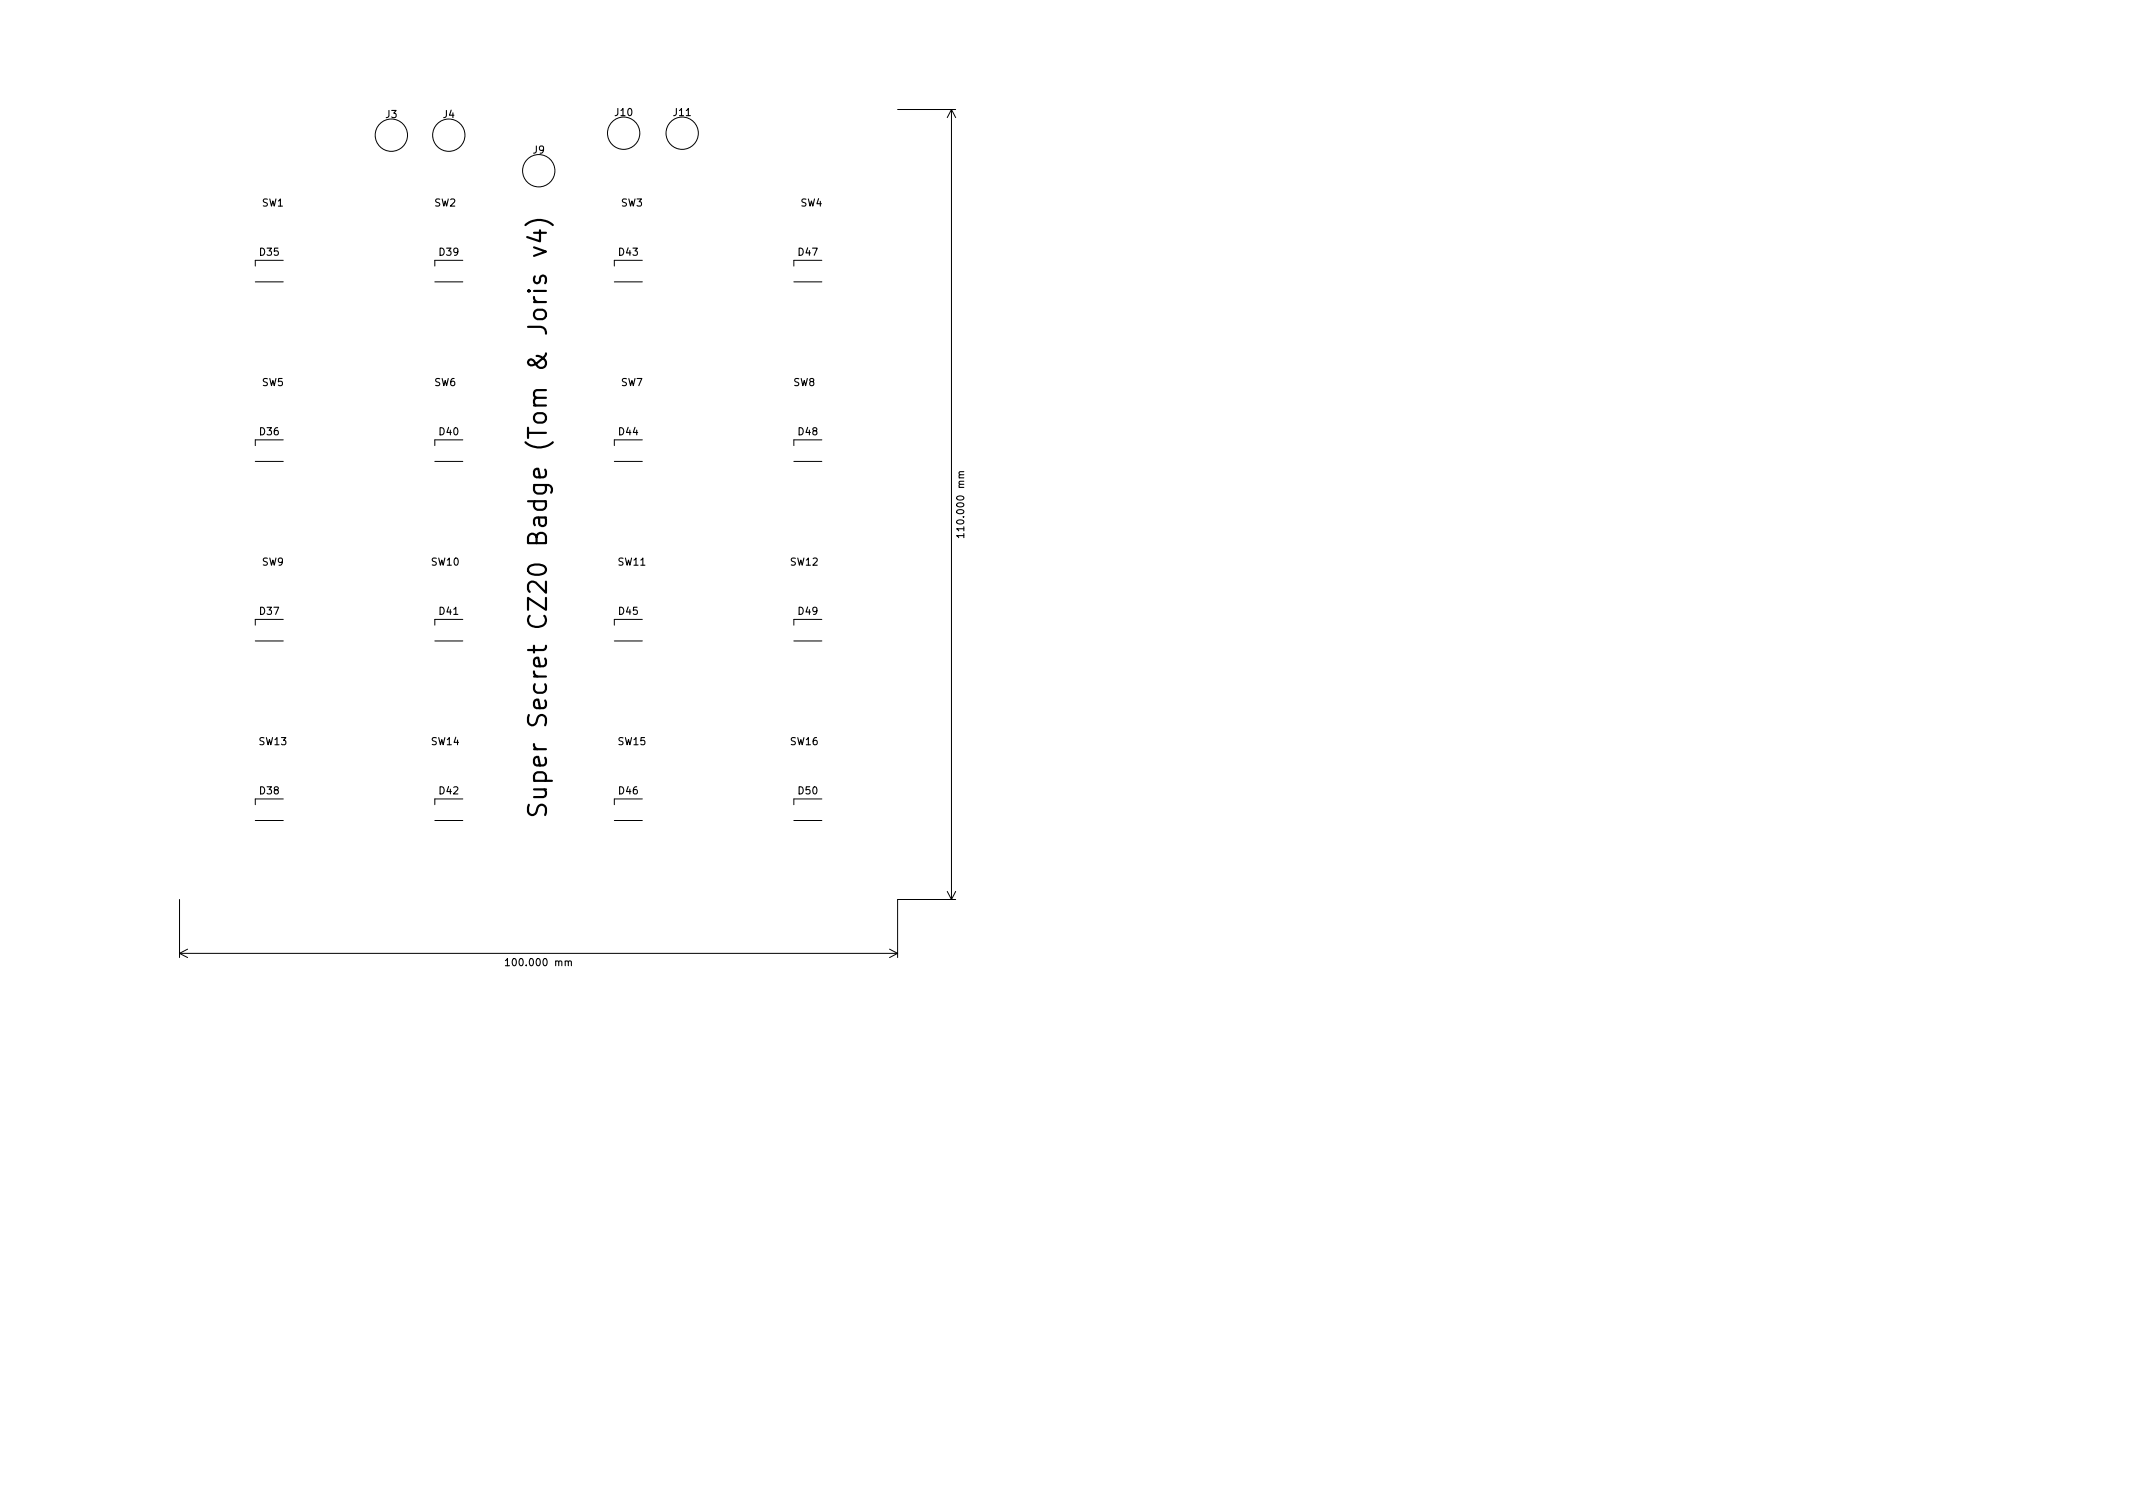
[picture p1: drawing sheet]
<svg xmlns="http://www.w3.org/2000/svg" width="297mm" height="210mm" viewBox="0 0 297 210" stroke-linecap="round" stroke-linejoin="round" font-family="sans-serif">
<defs><g id="words">
<text font-size="3.5" x="76.1" y="107.4" transform="rotate(-90 76.1 107.4)">Super Secret CZ20 Badge (Tom &amp; Joris v4)</text>
<g font-size="1.4">
<text x="53.7" y="16.4">J3</text>
<text x="61.7" y="16.4">J4</text>
<text x="85.7" y="16.2">J10</text>
<text x="93.8" y="16.2">J11</text>
<text x="74.3" y="21.4">J9</text>
<text x="36.5" y="28.7">SW1</text>
<text x="60.5" y="28.7">SW2</text>
<text x="86.5" y="28.7">SW3</text>
<text x="111.5" y="28.7">SW4</text>
<text x="36.2" y="35.6">D35</text>
<text x="61.2" y="35.6">D39</text>
<text x="86.2" y="35.6">D43</text>
<text x="111.2" y="35.6">D47</text>
<text x="36.5" y="53.7">SW5</text>
<text x="60.5" y="53.7">SW6</text>
<text x="86.5" y="53.7">SW7</text>
<text x="110.5" y="53.7">SW8</text>
<text x="36.2" y="60.6">D36</text>
<text x="61.2" y="60.6">D40</text>
<text x="86.2" y="60.6">D44</text>
<text x="111.2" y="60.6">D48</text>
<text x="134.3" y="74.2" transform="rotate(-90 134.3 74.2)">110.000 mm</text>
<text x="36.5" y="78.7">SW9</text>
<text x="60.1" y="78.7">SW10</text>
<text x="86.1" y="78.7">SW11</text>
<text x="110.1" y="78.7">SW12</text>
<text x="36.2" y="85.6">D37</text>
<text x="61.2" y="85.6">D41</text>
<text x="86.2" y="85.6">D45</text>
<text x="111.2" y="85.6">D49</text>
<text x="36.1" y="103.7">SW13</text>
<text x="60.1" y="103.7">SW14</text>
<text x="86.1" y="103.7">SW15</text>
<text x="110.1" y="103.7">SW16</text>
<text x="36.2" y="110.6">D38</text>
<text x="61.2" y="110.6">D42</text>
<text x="86.2" y="110.6">D46</text>
<text x="111.2" y="110.6">D50</text>
<text x="71.1" y="134.5">100.000 mm</text>
</g>
</g></defs>
<path d="M134.2 74.6h-1l.3 .3M134.2 65.7h-.6v.3l.1 .1M134.2 74.3v.6M70.4 133.8l.3-.3v1M70.4 134.5h.6M79.1 133.9l.2-.1 .2 .1 .1 .6" fill="none" stroke="#000" stroke-width=".15"/>
<g fill="none" stroke="#000" stroke-width=".14">
<path d="M125 15.2h8.1M132.5 15.2v110M132.5 15.2l.6 1.2M132.5 15.2l-.6 1.2M35.6 39.2h3.9M39.5 36.2h-3.9v.8M60.6 39.2h3.8M64.4 36.2h-3.8v.8M85.5 39.2h3.9M89.4 36.2h-3.9v.8M110.5 39.2h4M114.5 36.2h-4v.8"/>
<path d="M35.6 64.2h3.9M39.5 61.2h-3.9v.8M60.6 64.2h3.8M64.4 61.2h-3.8v.8M85.5 64.2h3.9M89.4 61.2h-3.9v.8M110.5 64.2h4M114.5 61.2h-4v.8M35.6 89.2h3.9M39.5 86.2h-3.9v.8M60.6 89.2h3.8M64.4 86.2h-3.8v.8"/>
<path d="M85.5 89.2h3.9M89.4 86.2h-3.9v.8M110.5 89.2h4M114.5 86.2h-4v.8M35.6 114.2h3.9M39.5 111.2h-3.9v.8M60.6 114.2h3.8M64.4 111.2h-3.8v.8M85.5 114.2h3.9M89.4 111.2h-3.9v.8M110.5 114.2h4M114.5 111.2h-4v.8"/>
<path d="M25 132.7h100M25 125.2v8.1M25 132.7l1.1 .6M26.1 132.2l-1.1 .5M123.9 132.2l1.1 .5M125 132.7l-1.1 .6M131.9 124.1l.6 1.1M133.1 125.2h-8.1v8.1M133.1 124.1l-.6 1.1"/>
<circle cx="54.5" cy="18.8" r="2.25"/>
<circle cx="62.5" cy="18.8" r="2.25"/>
<circle cx="86.8" cy="18.5" r="2.25"/>
<circle cx="95" cy="18.5" r="2.25"/>
<circle cx="75" cy="23.8" r="2.25"/>
</g>
<path d="M73.2 31.3a2.87 2.87 0 0 1 3.8 0M74.4 34.4l1.6 .6-1.6 .6M74.4 32.4h1.6M75.2 32.1v1.5l-1.8-.6M73.7 112.1l-.2 .3v.6a.61 .61 0 0 0 .6 .5 .61 .61 0 0 0 .6-.5 .91 .91 0 0 1 .6-.9 .64 .64 0 0 1 .7 .4v.6l-.1 .4M74.4 109.9h1.6M74.4 108.7h2.5M74.5 108.7l-.1-.2v-.5l.2-.3 .2-.2h.8l.3 .3 .1 .2v.5l-.1 .2M75.8 109.9a.62 .62 0 0 1-.1 1.1h-1.3" fill="none" stroke="#000" stroke-width=".3"/>
<use href="#words"/>
</svg>
